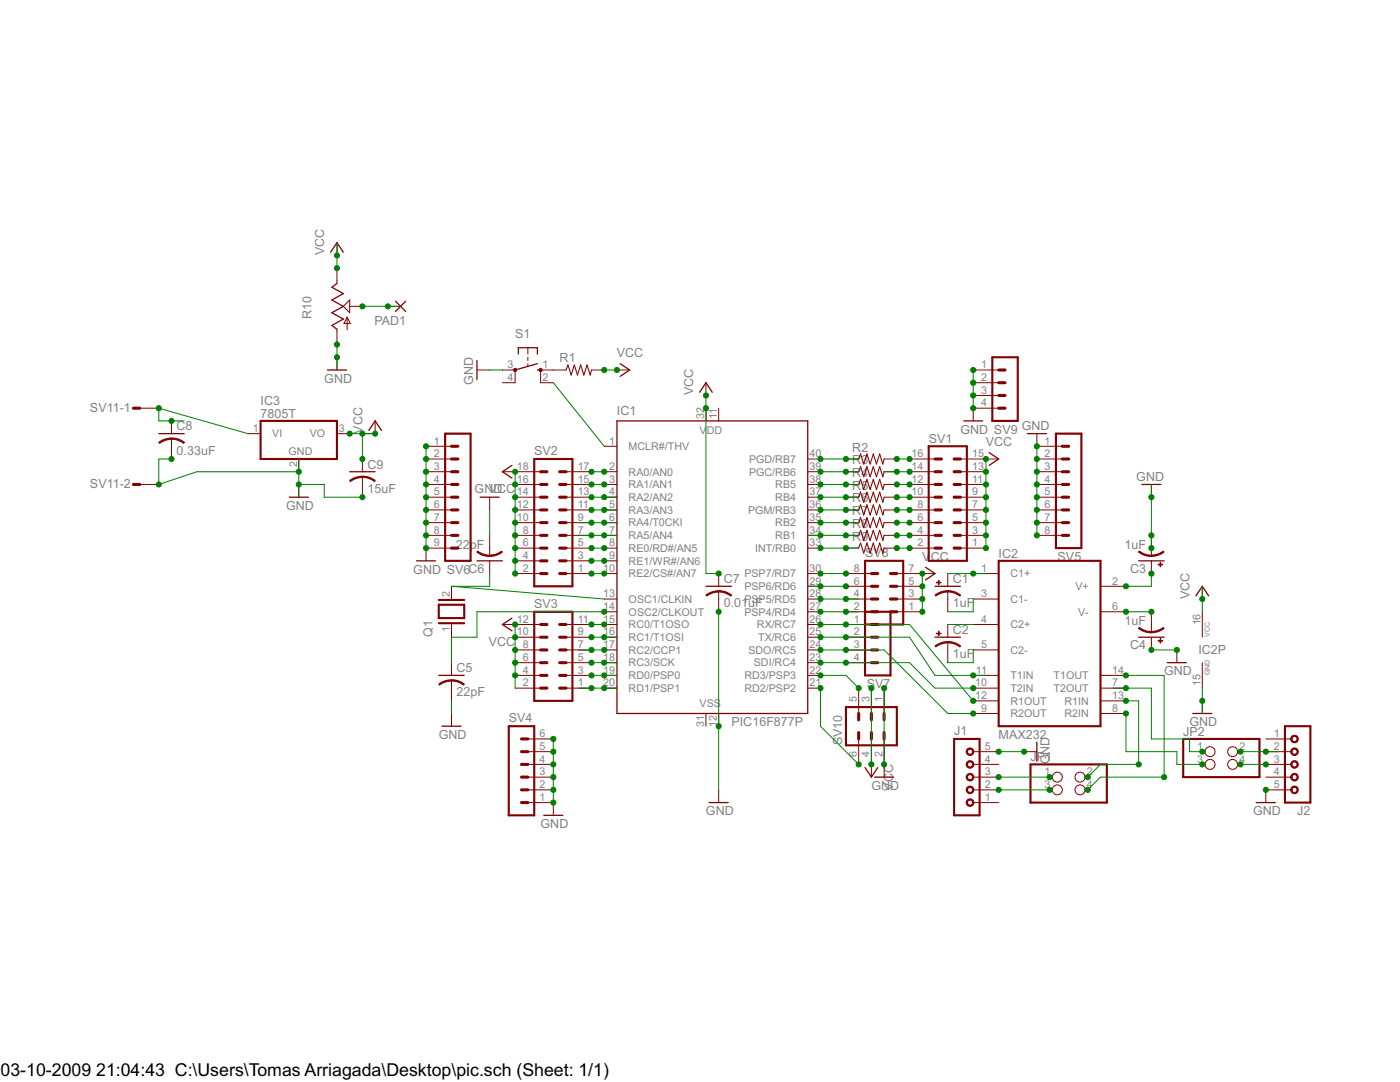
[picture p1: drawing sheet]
<svg xmlns="http://www.w3.org/2000/svg" width="279mm" height="216mm" viewBox="0 0 279 216" stroke-linecap="round" stroke-linejoin="round" font-family="sans-serif">
<defs><g id="words">
<g font-size="4">
<text x=".1" y="214.8">03-10-2009</text>
<text x="19.2" y="214.8">21:04:43 C:\Users\Tomas Arriagada\Desktop\pic.sch (Sheet: 1/1)</text>
</g>
<g font-size="2.8" fill="#808080">
<text x="64.7" y="51" transform="rotate(-90 64.7 51)">VCC</text>
<text x="62.2" y="63.7" transform="rotate(-90 62.2 63.7)">R10</text>
<text x="74.8" y="64.8">PAD1</text>
<text x="102.8" y="67.5">S1</text>
<text x="123.1" y="71.3">VCC</text>
<text x="64.7" y="76.4">GND</text>
<text x="94.4" y="76.8" transform="rotate(-90 94.4 76.8)">GND</text>
<text x="111.7" y="72.3">R1</text>
<text x="18" y="82.2">SV11-1</text>
<text x="52" y="83.3">7805T</text>
<text x="52" y="80.8">IC3</text>
<text x="123.1" y="82.7">IC1</text>
<text x="138.4" y="78.9" transform="rotate(-90 138.4 78.9)">VCC</text>
<text x="35.3" y="85.9">C8</text>
<text x="72.3" y="86.5" transform="rotate(-90 72.3 86.5)">VCC</text>
<text x="185.3" y="88.3">SV1</text>
<text x="191.7" y="86.5">GND SV9</text>
<text x="196.8" y="89.1">VCC</text>
<text x="203.9" y="85.8">GND</text>
<text x="35.3" y="90.7">0.33uF</text>
<text x="73.3" y="93.5">C9</text>
<text x="106.6" y="90.8">SV2</text>
<text x="170.1" y="90.1">R2</text>
<text x="170.1" y="92.6">R3</text>
<text x="170.1" y="95.2">R4</text>
<text x="226.8" y="95.9">GND</text>
<text x="18" y="97.4">SV11-2</text>
<text x="57.1" y="101.8">GND</text>
<text x="73.3" y="98.3">15uF</text>
<text x="94.7" y="98.5">GNVDCC</text>
<text x="170.1" y="97.7">R5</text>
<text x="170.1" y="100.3">R6</text>
<text x="170.1" y="102.8">R7</text>
<text x="170.1" y="105.3">R8</text>
<text x="170.1" y="107.9">R9</text>
<text x="91" y="109.5">22pF</text>
<text x="172.6" y="111.1">SV8</text>
<text x="184.1" y="111.9">VCC</text>
<text x="199.3" y="111.3">IC2</text>
<text x="211.1" y="111.9">SV5</text>
<text x="224.4" y="109.5">1uF</text>
<text x="82.5" y="114.4">GND SV6C6</text>
<text x="144.5" y="116.4">C7</text>
<text x="190.2" y="116.4">C1</text>
<text x="225.6" y="114.3">C3</text>
<text x="237.4" y="119.5" transform="rotate(-90 237.4 119.5)">VCC</text>
<text x="106.6" y="121.3">SV3</text>
<text x="144.5" y="121.2">0.01uF</text>
<text x="190.2" y="121.2">1uF</text>
<text x="224.4" y="124.7">1uF</text>
<text x="86.3" y="127.1" transform="rotate(-90 86.3 127.1)">Q1</text>
<text x="97.5" y="128.9">VCC</text>
<text x="190.2" y="131.3">1uF</text>
<text x="190.2" y="126.5">C2</text>
<text x="225.6" y="129.6">C4</text>
<text x="239.2" y="130.4">IC2P</text>
<text x="91.1" y="134.1">C5</text>
<text x="173" y="137.3">SV7</text>
<text x="232.3" y="134.8">GND</text>
<text x="91.1" y="138.9">22pF</text>
<text x="87.6" y="147.5">GND</text>
<text x="101.5" y="144.2">SV4</text>
<text x="146" y="144.9">PIC16F877P</text>
<text x="168.1" y="148.7" transform="rotate(-90 168.1 148.7)">SV10</text>
<text x="190.4" y="146.7">J1</text>
<text x="199.3" y="147.5">MAX232</text>
<text x="236.1" y="146.8">JP2</text>
<text x="237.4" y="144.9">GND</text>
<text x="178.2" y="154.3" transform="rotate(-90 178.2 154.3)">C</text>
<text x="205.7" y="151.9">JP1</text>
<text x="209.5" y="152.5" transform="rotate(-90 209.5 152.5)">GND</text>
<text x="173.9" y="157.6">GND</text>
<text x="178.2" y="157.8" transform="rotate(-90 178.2 157.8)">VC</text>
<text x="107.9" y="165.2">GND</text>
<text x="140.9" y="162.7">GND</text>
<text x="250.1" y="162.7">GND</text>
<text x="258.9" y="162.7">J2</text>
</g>
<g font-size="2.4" fill="#808080">
<text x="101.3" y="73.5">3</text>
<text x="101.3" y="76">4</text>
<text x="108.2" y="73.5">1</text>
<text x="108.2" y="76">2</text>
<text x="195.8" y="73.5">1</text>
<text x="195.8" y="76">2</text>
<text x="140.5" y="83.6" transform="rotate(-90 140.5 83.6)">32</text>
<text x="143.1" y="83.6" transform="rotate(-90 143.1 83.6)">11</text>
<text x="195.8" y="78.5">3</text>
<text x="195.8" y="81.1">4</text>
<text x="50.5" y="86.2">1</text>
<text x="54.3" y="87.3">VI</text>
<text x="61.8" y="87.3">VO</text>
<text x="67.6" y="86.2">3</text>
<text x="86.6" y="88.7">1</text>
<text x="121.6" y="88.7">1</text>
<text x="125.5" y="89.8">MCLR#/THV</text>
<text x="139.6" y="86.5">V</text>
<text x="141" y="86.5">DD</text>
<text x="208.5" y="88.7">1</text>
<text x="57.6" y="90.8">GND</text>
<text x="59.3" y="93.1" transform="rotate(-90 59.3 93.1)">2</text>
<text x="86.6" y="91.2">2</text>
<text x="86.6" y="93.8">3</text>
<text x="103.2" y="93.8">18</text>
<text x="115.3" y="93.8">17</text>
<text x="121.6" y="93.8">2</text>
<text x="125.5" y="94.9">RA0/AN0</text>
<text x="149.5" y="94.9">PGC/RB6</text>
<text x="149.5" y="92.4">PGD/RB7</text>
<text x="161.6" y="93.8">39</text>
<text x="161.6" y="91.2">40</text>
<text x="181.9" y="93.8">14</text>
<text x="181.9" y="91.2">16</text>
<text x="194" y="93.8">13</text>
<text x="194" y="91.2">15</text>
<text x="208.5" y="91.2">2</text>
<text x="208.5" y="93.8">3</text>
<text x="86.6" y="96.3">4</text>
<text x="86.6" y="98.9">5</text>
<text x="86.6" y="101.4">6</text>
<text x="103.2" y="101.4">12</text>
<text x="103.2" y="98.9">14</text>
<text x="103.2" y="96.3">16</text>
<text x="115.3" y="101.4">11</text>
<text x="115.3" y="98.9">13</text>
<text x="115.3" y="96.3">15</text>
<text x="121.6" y="96.3">3</text>
<text x="121.6" y="98.9">4</text>
<text x="121.6" y="101.4">5</text>
<text x="125.5" y="97.4">RA1/AN1</text>
<text x="125.5" y="100">RA2/AN2</text>
<text x="154.7" y="100">RB4</text>
<text x="154.7" y="97.4">RB5</text>
<text x="161.6" y="101.4">36</text>
<text x="161.6" y="98.9">37</text>
<text x="161.6" y="96.3">38</text>
<text x="181.9" y="98.9">10</text>
<text x="181.9" y="96.3">12</text>
<text x="183.1" y="101.4">8</text>
<text x="194" y="101.4">7</text>
<text x="194" y="98.9">9</text>
<text x="194" y="96.3">11</text>
<text x="208.5" y="96.3">4</text>
<text x="208.5" y="98.9">5</text>
<text x="208.5" y="101.4">6</text>
<text x="86.6" y="103.9">7</text>
<text x="86.6" y="106.5">8</text>
<text x="103.2" y="103.9">10</text>
<text x="104.4" y="106.5">8</text>
<text x="115.3" y="106.5">7</text>
<text x="115.3" y="103.9">9</text>
<text x="121.6" y="103.9">6</text>
<text x="121.6" y="106.5">7</text>
<text x="125.5" y="102.5">RA3/AN3</text>
<text x="125.5" y="105.1">RA4/T0CKI</text>
<text x="125.5" y="107.6">RA5/AN4</text>
<text x="149.3" y="102.5">PGM/RB3</text>
<text x="154.7" y="107.6">RB1</text>
<text x="154.7" y="105.1">RB2</text>
<text x="161.6" y="106.5">34</text>
<text x="161.6" y="103.9">35</text>
<text x="183.1" y="106.5">4</text>
<text x="183.1" y="103.9">6</text>
<text x="194" y="106.5">3</text>
<text x="194" y="103.9">5</text>
<text x="208.5" y="103.9">7</text>
<text x="208.5" y="106.5">8</text>
<text x="86.6" y="109">9</text>
<text x="104.4" y="111.6">4</text>
<text x="104.4" y="109">6</text>
<text x="115.3" y="111.6">3</text>
<text x="115.3" y="109">5</text>
<text x="121.6" y="109">8</text>
<text x="121.6" y="111.6">9</text>
<text x="125.5" y="110.1">RE0/RD#/AN5</text>
<text x="125.5" y="112.7">RE1/WR#/AN6</text>
<text x="150.7" y="110.1">INT/RB0</text>
<text x="161.6" y="109">33</text>
<text x="183.1" y="109">2</text>
<text x="194" y="109">1</text>
<text x="89.7" y="119.2" transform="rotate(-90 89.7 119.2)">2</text>
<text x="104.4" y="114.1">2</text>
<text x="115.3" y="114.1">1</text>
<text x="120.4" y="114.1">10</text>
<text x="120.4" y="119.2">13</text>
<text x="125.5" y="115.2">RE2/CS#/AN7</text>
<text x="148.6" y="117.7">PSP6/RD6</text>
<text x="148.6" y="115.2">PSP7/RD7</text>
<text x="161.6" y="119.2">28</text>
<text x="161.6" y="116.6">29</text>
<text x="161.6" y="114.1">30</text>
<text x="170.4" y="119.2">4</text>
<text x="170.4" y="116.6">6</text>
<text x="170.4" y="114.1">8</text>
<text x="181.3" y="119.2">3</text>
<text x="181.3" y="116.6">5</text>
<text x="181.3" y="114.1">7</text>
<text x="195.8" y="114.1">1</text>
<text x="195.8" y="119.2">3</text>
<text x="201.6" y="115.2">C1+</text>
<text x="214.6" y="117.7">V+</text>
<text x="222" y="116.6">2</text>
<text x="103.2" y="124.2">12</text>
<text x="115.3" y="124.2">11</text>
<text x="120.4" y="121.7">14</text>
<text x="120.4" y="124.2">15</text>
<text x="125.5" y="120.3">OSC1/CLKIN</text>
<text x="125.5" y="122.8">OSC2/CLKOUT</text>
<text x="125.5" y="125.4">RC0/T1OSO</text>
<text x="148.6" y="122.8">PSP4/RD4</text>
<text x="148.6" y="120.3">PSP5/RD5</text>
<text x="151.1" y="125.4">RX/RC7</text>
<text x="161.6" y="124.2">26</text>
<text x="161.6" y="121.7">27</text>
<text x="170.4" y="124.2">1</text>
<text x="170.4" y="121.7">2</text>
<text x="181.3" y="121.7">1</text>
<text x="195.8" y="124.2">4</text>
<text x="201.6" y="120.3">C1-</text>
<text x="201.6" y="125.4">C2+</text>
<text x="215.1" y="122.8">V-</text>
<text x="222" y="121.7">6</text>
<text x="239.6" y="124.8" transform="rotate(-90 239.6 124.8)">16</text>
<text x="89.7" y="126.1" transform="rotate(-90 89.7 126.1)">1</text>
<text x="103.2" y="126.8">10</text>
<text x="104.4" y="131.9">6</text>
<text x="104.4" y="129.3">8</text>
<text x="115.3" y="131.9">5</text>
<text x="115.3" y="129.3">7</text>
<text x="115.3" y="126.8">9</text>
<text x="120.4" y="126.8">16</text>
<text x="120.4" y="129.3">17</text>
<text x="120.4" y="131.9">18</text>
<text x="125.5" y="127.9">RC1/T1OSI</text>
<text x="125.5" y="130.4">RC2/CCP1</text>
<text x="149.4" y="130.4">SDO/RC5</text>
<text x="151.3" y="127.9">TX/RC6</text>
<text x="161.6" y="131.9">23</text>
<text x="161.6" y="129.3">24</text>
<text x="161.6" y="126.8">25</text>
<text x="170.4" y="126.8">2</text>
<text x="170.4" y="129.3">3</text>
<text x="170.4" y="131.9">4</text>
<text x="195.8" y="129.3">5</text>
<text x="201.6" y="130.4">C2-</text>
<text x="104.4" y="136.9">2</text>
<text x="104.4" y="134.4">4</text>
<text x="115.3" y="136.9">1</text>
<text x="115.3" y="134.4">3</text>
<text x="120.4" y="134.4">19</text>
<text x="120.4" y="136.9">20</text>
<text x="125.5" y="133">RC3/SCK</text>
<text x="125.5" y="135.5">RD0/PSP0</text>
<text x="148.6" y="135.5">RD3/PSP3</text>
<text x="150.5" y="133">SDI/RC4</text>
<text x="161.6" y="136.9">21</text>
<text x="161.6" y="134.4">22</text>
<text x="194.6" y="136.9">10</text>
<text x="194.8" y="134.4">11</text>
<text x="201.6" y="135.5">T1IN</text>
<text x="210.3" y="135.5">T1OUT</text>
<text x="222" y="134.4">14</text>
<text x="222" y="136.9">7</text>
<text x="239.6" y="136.9" transform="rotate(-90 239.6 136.9)">15</text>
<text x="125.5" y="138.1">RD1/PSP1</text>
<text x="139.6" y="141.1">VSS</text>
<text x="148.6" y="138.1">RD2/PSP2</text>
<text x="171" y="140" transform="rotate(-90 171 140)">5</text>
<text x="173.6" y="140" transform="rotate(-90 173.6 140)">3</text>
<text x="176.1" y="140" transform="rotate(-90 176.1 140)">1</text>
<text x="194.6" y="139.5">12</text>
<text x="195.8" y="142">9</text>
<text x="201.6" y="138.1">T2IN</text>
<text x="201.6" y="140.6">R1OUT</text>
<text x="201.6" y="143.1">R2OUT</text>
<text x="210.3" y="138.1">T2OUT</text>
<text x="212.4" y="140.6">R1IN</text>
<text x="212.4" y="143.1">R2IN</text>
<text x="222" y="139.5">13</text>
<text x="222" y="142">8</text>
<text x="107.7" y="149.6">5</text>
<text x="107.7" y="147.1">6</text>
<text x="140.5" y="145.1" transform="rotate(-90 140.5 145.1)">31</text>
<text x="143.1" y="145.1" transform="rotate(-90 143.1 145.1)">12</text>
<text x="196.6" y="149.6">5</text>
<text x="239" y="149.6">1</text>
<text x="247.4" y="149.6">2</text>
<text x="254.2" y="147.1">1</text>
<text x="254.2" y="149.6">2</text>
<text x="107.7" y="154.7">3</text>
<text x="107.7" y="152.2">4</text>
<text x="171" y="151" transform="rotate(-90 171 151)">6</text>
<text x="173.6" y="151" transform="rotate(-90 173.6 151)">4</text>
<text x="176.1" y="151" transform="rotate(-90 176.1 151)">2</text>
<text x="196.6" y="154.7">3</text>
<text x="196.6" y="152.2">4</text>
<text x="208.5" y="154.7">1</text>
<text x="216.9" y="154.7">2</text>
<text x="239" y="152.2">3</text>
<text x="247.4" y="152.2">4</text>
<text x="254.2" y="152.2">3</text>
<text x="254.2" y="154.7">4</text>
<text x="107.7" y="159.8">1</text>
<text x="107.7" y="157.3">2</text>
<text x="196.6" y="159.8">1</text>
<text x="196.6" y="157.3">2</text>
<text x="208.5" y="157.3">3</text>
<text x="216.9" y="157.3">4</text>
<text x="254.2" y="157.3">5</text>
</g>
<g font-size="1.6" fill="#808080">
<text x="241.5" y="127.1" transform="rotate(-90 241.5 127.1)">VCC</text>
<text x="241.5" y="134.8" transform="rotate(-90 241.5 134.8)">GND</text>
</g>
</g></defs>
<g fill="#800000" stroke="#800000" stroke-width=".2">
<path d="M120.6 89h2.5z"/>
<path d="M120.6 94.1h2.5z"/>
<path d="M120.6 96.7h2.5z"/>
<path d="M120.6 99.2h2.5z"/>
<path d="M120.6 101.7h2.5z"/>
<path d="M120.6 104.3h2.5z"/>
<path d="M120.6 106.8h2.5z"/>
<path d="M120.6 109.4h2.5z"/>
<path d="M120.6 111.9h2.5z"/>
<path d="M120.6 114.4h2.5z"/>
<path d="M120.6 119.5h2.5z"/>
<path d="M120.6 122.1h2.5z"/>
<path d="M120.6 124.6h2.5z"/>
<path d="M120.6 127.1h2.5z"/>
<path d="M120.6 129.7h2.5z"/>
<path d="M120.6 132.2h2.5z"/>
<path d="M120.6 134.8h2.5z"/>
<path d="M120.6 137.3h2.5z"/>
<path d="M161.2 137.3h2.5z"/>
<path d="M161.2 134.8h2.5z"/>
<path d="M161.2 132.2h2.5z"/>
<path d="M161.2 129.7h2.5z"/>
<path d="M161.2 127.1h2.5z"/>
<path d="M161.2 124.6h2.5z"/>
<path d="M161.2 122.1h2.5z"/>
<path d="M161.2 119.5h2.5z"/>
<path d="M161.2 117h2.5z"/>
<path d="M161.2 114.4h2.5z"/>
<path d="M143.4 142.4v2.5z"/>
<path d="M143.4 81.4v2.6z"/>
<path d="M161.2 109.4h2.5z"/>
<path d="M161.2 106.8h2.5z"/>
<path d="M161.2 104.3h2.5z"/>
<path d="M161.2 101.7h2.5z"/>
<path d="M161.2 99.2h2.5z"/>
<path d="M161.2 96.7h2.5z"/>
<path d="M161.2 94.1h2.5z"/>
<path d="M161.2 91.6h2.5z"/>
<path d="M140.9 81.4v2.6z"/>
<path d="M140.9 142.4v2.5z"/>
<path d="M194.2 114.4h5.1z"/>
<path d="M194.2 119.5h5.1z"/>
<path d="M194.2 124.6h5.1z"/>
<path d="M194.2 129.7h5.1z"/>
<path d="M194.2 134.8h5.1z"/>
<path d="M194.2 137.3h5.1z"/>
<path d="M194.2 139.8h5.1z"/>
<path d="M194.2 142.4h5.1z"/>
<path d="M219.6 117h5.1z"/>
<path d="M219.6 122.1h5.1z"/>
<path d="M219.6 134.8h5.1z"/>
<path d="M219.6 137.3h5.1z"/>
<path d="M219.6 139.8h5.1z"/>
<path d="M219.6 142.4h5.1z"/>
<path d="M239.9 122.1v5z"/>
<path d="M239.9 132.2v5.1z"/>
<path d="M189.1 118v1.5z"/>
<path d="M189.1 114.4v2.6z"/>
<path d="M189.1 119.5v2.6z"/>
<path d="M189.1 128.2v1.5z"/>
<path d="M189.1 124.6v2.5z"/>
<path d="M189.1 129.7v2.5z"/>
<path d="M229.8 109.4v1.5z"/>
<path d="M229.8 111.9v2.5z"/>
<path d="M229.8 106.8v2.6z"/>
<path d="M229.8 124.6v1.5z"/>
<path d="M229.8 127.1v2.6z"/>
<path d="M229.8 122.1v2.5z"/>
<path d="M234.9 129.7v2.5z"/>
<path d="M229.8 96.7v2.5z"/>
<path d="M239.9 139.8v2.6z"/>
<path d="M143.4 157.6v2.5z"/>
<path d="M239.9 117v2.5z"/>
<path d="M140.9 76.4v2.5z"/>
<path d="M90.1 117v2.5z"/>
<path d="M90.1 124.6v2.5z"/>
<path d="M194.2 160.1h5.1z"/>
<path d="M194.2 157.6h5.1z"/>
<path d="M194.2 155.1h5.1z"/>
<path d="M194.2 152.5h5.1z"/>
<path d="M194.2 150h5.1z"/>
<path d="M204.4 150h2.5z"/>
<path d="M90.1 135.8v1.5z"/>
<path d="M90.1 132.2v2.6z"/>
<path d="M90.1 137.3v2.5z"/>
<path d="M97.7 109.4v1.5z"/>
<path d="M97.7 111.9v2.5z"/>
<path d="M97.7 106.8v2.6z"/>
<path d="M97.7 99.2v2.5z"/>
<path d="M90.1 142.4v2.5z"/>
<path d="M118 73.8h2.6z"/>
<path d="M110.4 73.8h2.6z"/>
<path d="M100.3 73.8h2.5z"/>
<path d="M107.9 73.8h2.5z"/>
<path d="M107.9 76.4h2.5z"/>
<path d="M100.3 76.4h2.5z"/>
<path d="M105.3 71.3v.6z"/>
<path d="M105.3 72.6v.6z"/>
<path d="M105.3 69.4v1.3z"/>
<path d="M107.9 73.8v2.6z"/>
<path d="M102.8 73.8v2.6z"/>
<path d="M123.1 73.8h2.6z"/>
<path d="M95.2 73.8h2.5z"/>
<path d="M176.4 91.6h2.6z"/>
<path d="M168.8 91.6h2.6z"/>
<path d="M176.4 94.1h2.6z"/>
<path d="M168.8 94.1h2.6z"/>
<path d="M176.4 96.7h2.6z"/>
<path d="M168.8 96.7h2.6z"/>
<path d="M176.4 99.2h2.6z"/>
<path d="M168.8 99.2h2.6z"/>
<path d="M176.4 101.7h2.6z"/>
<path d="M168.8 101.7h2.6z"/>
<path d="M176.4 104.3h2.6z"/>
<path d="M168.8 104.3h2.6z"/>
<path d="M176.4 106.8h2.6z"/>
<path d="M168.8 106.8h2.6z"/>
<path d="M176.4 109.4h2.6z"/>
<path d="M168.8 109.4h2.6z"/>
<path d="M191.7 109.4h5.1z"/>
<path d="M191.7 106.8h5.1z"/>
<path d="M191.7 104.3h5.1z"/>
<path d="M181.5 109.4h5.1z"/>
<path d="M181.5 106.8h5.1z"/>
<path d="M181.5 104.3h5.1z"/>
<path d="M191.7 101.7h5.1z"/>
<path d="M191.7 99.2h5.1z"/>
<path d="M181.5 101.7h5.1z"/>
<path d="M181.5 99.2h5.1z"/>
<path d="M191.7 96.7h5.1z"/>
<path d="M191.7 94.1h5.1z"/>
<path d="M191.7 91.6h5.1z"/>
<path d="M181.5 96.7h5.1z"/>
<path d="M181.5 94.1h5.1z"/>
<path d="M181.5 91.6h5.1z"/>
<path d="M113 114.4h5z"/>
<path d="M113 111.9h5z"/>
<path d="M113 109.4h5z"/>
<path d="M102.8 114.4h5.1z"/>
<path d="M102.8 111.9h5.1z"/>
<path d="M102.8 109.4h5.1z"/>
<path d="M113 106.8h5z"/>
<path d="M113 104.3h5z"/>
<path d="M102.8 106.8h5.1z"/>
<path d="M102.8 104.3h5.1z"/>
<path d="M113 101.7h5z"/>
<path d="M113 99.2h5z"/>
<path d="M113 96.7h5z"/>
<path d="M102.8 101.7h5.1z"/>
<path d="M102.8 99.2h5.1z"/>
<path d="M102.8 96.7h5.1z"/>
<path d="M113 94.1h5z"/>
<path d="M102.8 94.1h5.1z"/>
<path d="M113 137.3h5z"/>
<path d="M113 134.8h5z"/>
<path d="M113 132.2h5z"/>
<path d="M102.8 137.3h5.1z"/>
<path d="M102.8 134.8h5.1z"/>
<path d="M102.8 132.2h5.1z"/>
<path d="M113 129.7h5z"/>
<path d="M113 127.1h5z"/>
<path d="M113 124.6h5z"/>
<path d="M102.8 129.7h5.1z"/>
<path d="M102.8 127.1h5.1z"/>
<path d="M102.8 124.6h5.1z"/>
<path d="M105.3 160.1h5.1z"/>
<path d="M105.3 157.6h5.1z"/>
<path d="M105.3 155.1h5.1z"/>
<path d="M105.3 152.5h5.1z"/>
<path d="M105.3 150h5.1z"/>
<path d="M105.3 147.4h5.1z"/>
<path d="M206.9 89h5.1z"/>
<path d="M206.9 91.6h5.1z"/>
<path d="M206.9 94.1h5.1z"/>
<path d="M206.9 96.7h5.1z"/>
<path d="M206.9 99.2h5.1z"/>
<path d="M206.9 101.7h5.1z"/>
<path d="M206.9 104.3h5.1z"/>
<path d="M206.9 106.8h5.1z"/>
<path d="M85 89h5.1z"/>
<path d="M85 91.6h5.1z"/>
<path d="M85 94.1h5.1z"/>
<path d="M85 96.7h5.1z"/>
<path d="M85 99.2h5.1z"/>
<path d="M85 101.7h5.1z"/>
<path d="M85 104.3h5.1z"/>
<path d="M85 106.8h5.1z"/>
<path d="M85 109.4h5.1z"/>
<path d="M168.8 124.6h5.1z"/>
<path d="M168.8 127.1h5.1z"/>
<path d="M168.8 129.7h5.1z"/>
<path d="M168.8 132.2h5.1z"/>
<path d="M179 122.1h5.1z"/>
<path d="M179 119.5h5.1z"/>
<path d="M179 117h5.1z"/>
<path d="M168.8 122.1h5.1z"/>
<path d="M168.8 119.5h5.1z"/>
<path d="M168.8 117h5.1z"/>
<path d="M179 114.4h5.1z"/>
<path d="M168.8 114.4h5.1z"/>
<path d="M194.2 73.8h5.1z"/>
<path d="M194.2 76.4h5.1z"/>
<path d="M194.2 78.9h5.1z"/>
<path d="M194.2 81.4h5.1z"/>
<path d="M176.4 137.3v5.1z"/>
<path d="M173.9 137.3v5.1z"/>
<path d="M171.4 137.3v5.1z"/>
<path d="M176.4 147.4v5.1z"/>
<path d="M173.9 147.4v5.1z"/>
<path d="M171.4 147.4v5.1z"/>
<path d="M252.6 147.4h5.1z"/>
<path d="M252.6 150h5.1z"/>
<path d="M252.6 152.5h5.1z"/>
<path d="M252.6 155.1h5.1z"/>
<path d="M252.6 157.6h5.1z"/>
<path d="M209.5 155.1h.5z"/>
<path d="M216.5 155.1h.6z"/>
<path d="M209.5 157.6h.5z"/>
<path d="M216.5 157.6h.6z"/>
<path d="M239.9 150h.6z"/>
<path d="M247 150h.6z"/>
<path d="M239.9 152.5h.6z"/>
<path d="M247 152.5h.6z"/>
<path d="M206.9 86.5v2.5z"/>
<path d="M110.4 160.1v2.6z"/>
<path d="M85 109.4v2.5z"/>
<path d="M194.2 81.4v2.6z"/>
<path d="M176.4 152.5v2.6z"/>
<path d="M100.3 124.6h2.5z"/>
<path d="M100.3 94.1h2.5z"/>
<path d="M196.8 91.6h2.5z"/>
<path d="M184.1 114.4h2.5z"/>
<path d="M173.9 152.5v2.6z"/>
<path d="M252.6 157.6v2.5z"/>
<path d="M49.5 86.5h2.5z"/>
<path d="M59.6 91.6v2.5z"/>
<path d="M67.2 86.5h2.6z"/>
<path d="M59.6 96.7v2.5z"/>
<path d="M74.9 84v2.5z"/>
<path d="M29.2 81.4h2.5z"/>
<path d="M27.9 81.4h1.3z"/>
<path d="M29.2 96.7h2.5z"/>
<path d="M27.9 96.7h1.3z"/>
<path d="M67.2 66.2v2.5z"/>
<path d="M67.2 53.5v2.5z"/>
<path d="M69.8 61.1h2.5z"/>
<path d="M67.2 65.7v.5z"/>
<path d="M67.2 56v.6z"/>
<path d="M69.3 63.3v2.5z"/>
<path d="M69.3 63.3l.6 1.3z"/>
<path d="M68.6 64.6h1.3z"/>
<path d="M69.3 63.3l-.7 1.3z"/>
<path d="M67.2 71.3v2.5z"/>
<path d="M67.2 48.4v2.6z"/>
<path d="M77.4 61.1h2.5z"/>
<path d="M143.4 118v1.5z"/>
<path d="M143.4 114.4v2.6z"/>
<path d="M143.4 119.5v2.6z"/>
<path d="M34.2 87.5v1.5z"/>
<path d="M34.2 84v2.5z"/>
<path d="M34.2 89v2.6z"/>
<path d="M72.3 95.1v1.6z"/>
<path d="M72.3 91.6v2.5z"/>
<path d="M72.3 96.7v2.5z"/>
<path d="M189.1 117.9h.3a3.9 3.9 0 0 1 2.3 .8l-.1 .2-1.4-.6-1.1-.2z" fill-rule="evenodd"/>
<path d="M186.6 118.7l1.2-.6 1.3-.2v.2l-1 .2-1.3 .6z" fill-rule="evenodd"/>
<path d="M189.1 128h.3a3.9 3.9 0 0 1 2.3 .9l-.1 .2-1.4-.7-1.1-.1z" fill-rule="evenodd"/>
<path d="M186.6 128.9l1.2-.7 1.3-.2v.3l-1 .1-1.3 .7z" fill-rule="evenodd"/>
<path d="M227.4 110l1.3 .6 1.1 .2v.2h-.3a3.9 3.9 0 0 1-2.3-.8z" fill-rule="evenodd"/>
<path d="M229.8 110.8l1-.2 1.4-.6 .1 .2-.7 .4-1 .4h-.8z" fill-rule="evenodd"/>
<path d="M227.4 125.2l.9 .5 1.5 .3v.3l-.8-.1-1.1-.4-.7-.4z" fill-rule="evenodd"/>
<path d="M229.8 126l1.5-.3 .9-.5 .1 .2-1.2 .6-1.3 .3z" fill-rule="evenodd"/>
<path d="M193 159.7a.76 .76 0 0 1 1.2 0 .76 .76 0 0 1-.4 1.2 .76 .76 0 0 1-1-.8h.3a.52 .52 0 0 1 .7-.4 .52 .52 0 0 1 .1 .9 .52 .52 0 0 1-.8-.3v-.2h-.3z" fill-rule="evenodd"/>
<path d="M193 157.1a.76 .76 0 0 1 1.2 .1 .76 .76 0 0 1-.4 1.1 .76 .76 0 0 1-1-.7h.3a.52 .52 0 0 1 .7-.4 .52 .52 0 0 1 .1 .8 .52 .52 0 0 1-.8-.2v-.2h-.3z" fill-rule="evenodd"/>
<path d="M193 154.6a.77 .77 0 0 1 1.2 0 .77 .77 0 0 1-.4 1.2 .77 .77 0 0 1-1-.7h.3a.52 .52 0 0 1 .7-.5 .52 .52 0 0 1 .1 .9 .52 .52 0 0 1-.8-.3v-.1h-.3z" fill-rule="evenodd"/>
<path d="M193 152a.77 .77 0 0 1 1.2 .1 .77 .77 0 0 1-.4 1.2 .77 .77 0 0 1-1-.8h.3a.52 .52 0 0 1 .7-.4 .52 .52 0 0 1 .1 .8 .52 .52 0 0 1-.8-.2v-.2h-.3z" fill-rule="evenodd"/>
<path d="M193 149.5a.77 .77 0 0 1 1.2 0 .77 .77 0 0 1-.4 1.2 .77 .77 0 0 1-1-.7h.3a.52 .52 0 0 1 .7-.4 .52 .52 0 0 1 .1 .8 .52 .52 0 0 1-.8-.2v-.2h-.3z" fill-rule="evenodd"/>
<path d="M90.1 135.6l1.4 .2 1.2 .7-.2 .2-.9-.5-1.5-.3z" fill-rule="evenodd"/>
<path d="M87.6 136.5l1.2-.6 1.3-.2v.2l-1 .1-1.4 .7z" fill-rule="evenodd"/>
<path d="M95.3 110l1.4 .6 1 .2v.2h-.2a3.9 3.9 0 0 1-2.3-.8z" fill-rule="evenodd"/>
<path d="M97.7 110.8l1-.2 1.4-.6 .2 .2-.7 .4-1.1 .4h-.8z" fill-rule="evenodd"/>
<path d="M257.8 147a.76 .76 0 0 1 1.2 .1 .76 .76 0 0 1-.5 1.1 .76 .76 0 0 1-.9-.8h.2a.51 .51 0 0 1 .7-.4 .51 .51 0 0 1 .2 .8 .51 .51 0 0 1-.8-.2l-.1-.2h-.2z" fill-rule="evenodd"/>
<path d="M257.8 149.5a.76 .76 0 0 1 1.2 .1 .76 .76 0 0 1-.5 1.1 .76 .76 0 0 1-.9-.7h.2a.51 .51 0 0 1 .7-.5 .51 .51 0 0 1 .2 .8 .51 .51 0 0 1-.8-.1l-.1-.2h-.2z" fill-rule="evenodd"/>
<path d="M257.8 152a.76 .76 0 0 1 1.2 .1 .76 .76 0 0 1-.5 1.2 .76 .76 0 0 1-.9-.8h.2a.51 .51 0 0 1 .7-.5 .51 .51 0 0 1 .2 .8 .51 .51 0 0 1-.8-.1l-.1-.2h-.2z" fill-rule="evenodd"/>
<path d="M257.8 154.6a.76 .76 0 0 1 1.2 .1 .76 .76 0 0 1-.5 1.1 .76 .76 0 0 1-.9-.7h.2a.51 .51 0 0 1 .7-.5 .51 .51 0 0 1 .2 .8 .51 .51 0 0 1-.8-.2l-.1-.1h-.2z" fill-rule="evenodd"/>
<path d="M257.8 157.1a.76 .76 0 0 1 1.2 .1 .76 .76 0 0 1-.5 1.2 .76 .76 0 0 1-.9-.8h.2a.51 .51 0 0 1 .7-.5 .51 .51 0 0 1 .2 .8 .51 .51 0 0 1-.8-.1l-.1-.2h-.2z" fill-rule="evenodd"/>
<path d="M143.4 117.9h.3a3.9 3.9 0 0 1 2.3 .8l-.2 .2-1.3-.6-1.1-.2z" fill-rule="evenodd"/>
<path d="M140.9 118.7l1.2-.6 1.3-.2v.2l-1 .2-1.3 .6z" fill-rule="evenodd"/>
<path d="M34.2 87.4l1.4 .2 1.2 .7-.2 .2-1.3-.7-1.1-.1z" fill-rule="evenodd"/>
<path d="M31.7 88.3l1.2-.7 1.3-.2v.3l-1 .1-1.3 .7z" fill-rule="evenodd"/>
<path d="M72.3 95l1.4 .2 1.2 .7-.2 .2-1.3-.7-1.1-.1z" fill-rule="evenodd"/>
<path d="M69.8 95.9l1.2-.7 1.3-.2v.3l-1.5 .3-.9 .5z" fill-rule="evenodd"/>
<circle cx="102.8" cy="73.8" r=".33"/>
<circle cx="107.9" cy="73.8" r=".33"/>
</g>
<g fill="#800000" stroke="#800000" stroke-width=".25">
<path d="M123.1 84h38.1z"/>
<path d="M161.2 84v58.4z"/>
<path d="M123.1 142.4h38.1z"/>
<path d="M123.1 84v58.4z"/>
<path d="M186.6 117h5.1z"/>
<path d="M186.6 127.1h5.1z"/>
<path d="M227.2 111.9h5.1z"/>
<path d="M227.2 127.1h5.1z"/>
<path d="M233 132.2h3.8z"/>
<path d="M227.9 96.7h3.8z"/>
<path d="M238 142.4h3.9z"/>
<path d="M141.5 160.1h3.8z"/>
<path d="M239.9 117l1.3 1.9z"/>
<path d="M239.9 117l-1.2 1.9z"/>
<path d="M140.9 76.4l1.3 1.9z"/>
<path d="M140.9 76.4l-1.3 1.9z"/>
<path d="M206.9 148.1v3.8z"/>
<path d="M87.6 134.8h5z"/>
<path d="M95.2 111.9h5.1z"/>
<path d="M95.8 99.2h3.8z"/>
<path d="M88.2 144.9h3.8z"/>
<path d="M107.3 73.8h.6z"/>
<path d="M107.3 69.4v1.3z"/>
<path d="M103.4 69.4v1.3z"/>
<path d="M105.3 69.4h2z"/>
<path d="M103.4 69.4h1.9z"/>
<path d="M102.8 73.8l4.5-1.2z"/>
<path d="M123.8 75.1l1.9-1.3z"/>
<path d="M123.8 72.6l1.9 1.2z"/>
<path d="M95.2 71.9v3.8z"/>
<path d="M205 86.5h3.8z"/>
<path d="M108.5 162.7h3.8z"/>
<path d="M83.1 111.9h3.8z"/>
<path d="M192.3 84h3.8z"/>
<path d="M174.5 155.1h3.9z"/>
<path d="M100.3 124.6l1.9-1.3z"/>
<path d="M100.3 124.6l1.9 1.3z"/>
<path d="M100.3 94.1l1.9-1.2z"/>
<path d="M100.3 94.1l1.9 1.3z"/>
<path d="M197.4 92.9l1.9-1.3z"/>
<path d="M197.4 90.3l1.9 1.3z"/>
<path d="M184.7 115.7l1.9-1.3z"/>
<path d="M184.7 113.2l1.9 1.2z"/>
<path d="M172.6 153.2l1.3 1.9z"/>
<path d="M175.2 153.2l-1.3 1.9z"/>
<path d="M250.7 160.1h3.8z"/>
<path d="M57.7 99.2h3.8z"/>
<path d="M74.9 84l1.2 1.9z"/>
<path d="M74.9 84l-1.3 1.9z"/>
<path d="M66.2 64.9l1 .8z"/>
<path d="M66.2 64.9l2.3-1.2z"/>
<path d="M66.2 62.4l2.3 1.3z"/>
<path d="M66.2 62.4l2.3-1.3z"/>
<path d="M66.2 59.9l2.3 1.2z"/>
<path d="M66.2 59.9l2.3-1.3z"/>
<path d="M66.2 57.3l2.3 1.3z"/>
<path d="M66.2 57.3l1-.7z"/>
<path d="M65.3 73.8h3.9z"/>
<path d="M67.2 48.4l1.3 1.9z"/>
<path d="M67.2 48.4l-1.2 1.9z"/>
<path d="M78.9 60.1l2.1 2z"/>
<path d="M81 60.1l-2.1 2z"/>
<path d="M140.9 117h5.1z"/>
<path d="M31.7 86.5h5.1z"/>
<path d="M69.8 94.1h5.1z"/>
</g>
<g fill="#800000" stroke="#800000" stroke-width=".42">
<path d="M199.3 111.9h20.3z"/>
<path d="M219.6 111.9v33z"/>
<path d="M199.3 144.9h20.3z"/>
<path d="M199.3 111.9v33z"/>
<path d="M87.6 120.7v2.6z"/>
<path d="M87.6 120.7h5z"/>
<path d="M92.6 120.7v2.6z"/>
<path d="M87.6 123.3h5z"/>
<path d="M87.6 119.7h5z"/>
<path d="M87.6 124.4h5z"/>
<path d="M190.4 162.7h5.1z"/>
<path d="M190.4 147.4v15.3z"/>
<path d="M190.4 147.4h5.1z"/>
<path d="M195.5 147.4v15.3z"/>
<path d="M185.3 111.9h7.7z"/>
<path d="M185.3 89v22.9z"/>
<path d="M193 89v22.9z"/>
<path d="M185.3 89h7.7z"/>
<path d="M106.6 117h7.6z"/>
<path d="M106.6 91.6v25.4z"/>
<path d="M114.2 91.6v25.4z"/>
<path d="M106.6 91.6h7.6z"/>
<path d="M106.6 139.8h7.6z"/>
<path d="M106.6 122.1v17.7z"/>
<path d="M114.2 122.1v17.7z"/>
<path d="M106.6 122.1h7.6z"/>
<path d="M101.5 162.7h5.1z"/>
<path d="M101.5 144.9v17.8z"/>
<path d="M106.6 144.9v17.8z"/>
<path d="M101.5 144.9h5.1z"/>
<path d="M210.7 86.5h5.1z"/>
<path d="M215.8 86.5v22.9z"/>
<path d="M210.7 86.5v22.9z"/>
<path d="M210.7 109.4h5.1z"/>
<path d="M88.8 86.5h5.1z"/>
<path d="M93.9 86.5v25.4z"/>
<path d="M88.8 86.5v25.4z"/>
<path d="M88.8 111.9h5.1z"/>
<path d="M172.6 122.1h5.1z"/>
<path d="M177.7 122.1v12.7z"/>
<path d="M172.6 122.1v12.7z"/>
<path d="M172.6 134.8h5.1z"/>
<path d="M172.6 124.6h7.7z"/>
<path d="M172.6 111.9v12.7z"/>
<path d="M180.3 111.9v12.7z"/>
<path d="M172.6 111.9h7.7z"/>
<path d="M198 71.3h5.1z"/>
<path d="M203.1 71.3v12.7z"/>
<path d="M198 71.3v12.7z"/>
<path d="M198 84h5.1z"/>
<path d="M179 141.1v7.6z"/>
<path d="M168.8 148.7h10.2z"/>
<path d="M168.8 141.1h10.2z"/>
<path d="M168.8 141.1v7.6z"/>
<path d="M256.4 144.9h5.1z"/>
<path d="M261.5 144.9v15.2z"/>
<path d="M256.4 160.1h5.1z"/>
<path d="M256.4 144.9v15.2z"/>
<path d="M205.7 160.1h15.2z"/>
<path d="M220.9 152.5v7.6z"/>
<path d="M205.7 152.5h15.2z"/>
<path d="M205.7 152.5v7.6z"/>
<path d="M236.1 155.1h15.3z"/>
<path d="M251.4 147.4v7.7z"/>
<path d="M236.1 147.4h15.3z"/>
<path d="M236.1 147.4v7.7z"/>
<path d="M52 91.6h15.2z"/>
<path d="M67.2 84v7.6z"/>
<path d="M52 84h15.2z"/>
<path d="M52 84v7.6z"/>
</g>
<g fill="#800000" stroke="#800000" stroke-width=".2">
<path d="M186.9 116.2h.9v.1h-.9z"/>
<path d="M187.3 115.8h.1v.9h-.1z"/>
<path d="M186.9 126.3h.9v.2h-.9z"/>
<path d="M187.3 126h.1v.9h-.1z"/>
<path d="M231.1 112.6h.9v.1h-.9z"/>
<path d="M231.5 112.2h.1v.9h-.1z"/>
<path d="M231.1 127.8h.9v.1h-.9z"/>
<path d="M231.5 127.4h.1v.9h-.1z"/>
</g>
<g fill="#800000" stroke="#800000" stroke-width=".21">
<path d="M113.3 72.8l-.3 1z"/>
<path d="M113.3 72.8l.7 2z"/>
<path d="M114.6 72.8l-.6 2z"/>
<path d="M114.6 72.8l.7 2z"/>
<path d="M115.9 72.8l-.6 2z"/>
<path d="M115.9 72.8l.6 2z"/>
<path d="M117.2 72.8l-.7 2z"/>
<path d="M117.2 72.8l.6 2z"/>
<path d="M118 73.8l-.2 1z"/>
<path d="M171.7 90.6l-.3 1z"/>
<path d="M171.7 90.6l.7 2z"/>
<path d="M173 90.6l-.6 2z"/>
<path d="M173 90.6l.7 2z"/>
<path d="M174.3 90.6l-.6 2z"/>
<path d="M174.3 90.6l.6 2z"/>
<path d="M175.6 90.6l-.7 2z"/>
<path d="M175.6 90.6l.6 2z"/>
<path d="M176.4 91.6l-.2 1z"/>
<path d="M171.7 93.1l-.3 1z"/>
<path d="M171.7 93.1l.7 2z"/>
<path d="M173 93.1l-.6 2z"/>
<path d="M173 93.1l.7 2z"/>
<path d="M174.3 93.1l-.6 2z"/>
<path d="M174.3 93.1l.6 2z"/>
<path d="M175.6 93.1l-.7 2z"/>
<path d="M175.6 93.1l.6 2z"/>
<path d="M176.4 94.1l-.2 1z"/>
<path d="M171.7 95.7l-.3 1z"/>
<path d="M171.7 95.7l.7 2z"/>
<path d="M173 95.7l-.6 2z"/>
<path d="M173 95.7l.7 2z"/>
<path d="M174.3 95.7l-.6 2z"/>
<path d="M174.3 95.7l.6 2z"/>
<path d="M175.6 95.7l-.7 2z"/>
<path d="M175.6 95.7l.6 2z"/>
<path d="M176.4 96.7l-.2 1z"/>
<path d="M171.7 98.2l-.3 1z"/>
<path d="M171.7 98.2l.7 2z"/>
<path d="M173 98.2l-.6 2z"/>
<path d="M173 98.2l.7 2z"/>
<path d="M174.3 98.2l-.6 2z"/>
<path d="M174.3 98.2l.6 2z"/>
<path d="M175.6 98.2l-.7 2z"/>
<path d="M175.6 98.2l.6 2z"/>
<path d="M176.4 99.2l-.2 1z"/>
<path d="M171.7 100.7l-.3 1z"/>
<path d="M171.7 100.7l.7 2.1z"/>
<path d="M173 100.7l-.6 2.1z"/>
<path d="M173 100.7l.7 2.1z"/>
<path d="M174.3 100.7l-.6 2.1z"/>
<path d="M174.3 100.7l.6 2.1z"/>
<path d="M175.6 100.7l-.7 2.1z"/>
<path d="M175.6 100.7l.6 2.1z"/>
<path d="M176.4 101.7l-.2 1.1z"/>
<path d="M171.7 103.3l-.3 1z"/>
<path d="M171.7 103.3l.7 2z"/>
<path d="M173 103.3l-.6 2z"/>
<path d="M173 103.3l.7 2z"/>
<path d="M174.3 103.3l-.6 2z"/>
<path d="M174.3 103.3l.6 2z"/>
<path d="M175.6 103.3l-.7 2z"/>
<path d="M175.6 103.3l.6 2z"/>
<path d="M176.4 104.3l-.2 1z"/>
<path d="M171.7 105.8l-.3 1z"/>
<path d="M171.7 105.8l.7 2z"/>
<path d="M173 105.8l-.6 2z"/>
<path d="M173 105.8l.7 2z"/>
<path d="M174.3 105.8l-.6 2z"/>
<path d="M174.3 105.8l.6 2z"/>
<path d="M175.6 105.8l-.7 2z"/>
<path d="M175.6 105.8l.6 2z"/>
<path d="M176.4 106.8l-.2 1z"/>
<path d="M171.7 108.4l-.3 1z"/>
<path d="M171.7 108.4l.7 2z"/>
<path d="M173 108.4l-.6 2z"/>
<path d="M173 108.4l.7 2z"/>
<path d="M174.3 108.4l-.6 2z"/>
<path d="M174.3 108.4l.6 2z"/>
<path d="M175.6 108.4l-.7 2z"/>
<path d="M175.6 108.4l.6 2z"/>
<path d="M176.4 109.4l-.2 1z"/>
<path d="M68.5 61.1l1.3-1.2z"/>
<path d="M68.5 61.1l1.3 1.3z"/>
<path d="M69.8 59.9v2.5z"/>
</g>
<g fill="#800000" stroke="#800000" stroke-width=".61">
<path d="M190.4 104.3h1.3z"/>
<path d="M190.4 106.8h1.3z"/>
<path d="M190.4 109.4h1.3z"/>
<path d="M186.6 104.3h1.3z"/>
<path d="M186.6 106.8h1.3z"/>
<path d="M186.6 109.4h1.3z"/>
<path d="M190.4 99.2h1.3z"/>
<path d="M190.4 101.7h1.3z"/>
<path d="M186.6 99.2h1.3z"/>
<path d="M186.6 101.7h1.3z"/>
<path d="M190.4 91.6h1.3z"/>
<path d="M190.4 94.1h1.3z"/>
<path d="M190.4 96.7h1.3z"/>
<path d="M186.6 91.6h1.3z"/>
<path d="M186.6 94.1h1.3z"/>
<path d="M186.6 96.7h1.3z"/>
<path d="M111.7 109.4h1.3z"/>
<path d="M111.7 111.9h1.3z"/>
<path d="M111.7 114.4h1.3z"/>
<path d="M107.9 109.4h1.3z"/>
<path d="M107.9 111.9h1.3z"/>
<path d="M107.9 114.4h1.3z"/>
<path d="M111.7 104.3h1.3z"/>
<path d="M111.7 106.8h1.3z"/>
<path d="M107.9 104.3h1.3z"/>
<path d="M107.9 106.8h1.3z"/>
<path d="M111.7 96.7h1.3z"/>
<path d="M111.7 99.2h1.3z"/>
<path d="M111.7 101.7h1.3z"/>
<path d="M107.9 96.7h1.3z"/>
<path d="M107.9 99.2h1.3z"/>
<path d="M107.9 101.7h1.3z"/>
<path d="M111.7 94.1h1.3z"/>
<path d="M107.9 94.1h1.3z"/>
<path d="M111.7 132.2h1.3z"/>
<path d="M111.7 134.8h1.3z"/>
<path d="M111.7 137.3h1.3z"/>
<path d="M107.9 132.2h1.3z"/>
<path d="M107.9 134.8h1.3z"/>
<path d="M107.9 137.3h1.3z"/>
<path d="M111.7 124.6h1.3z"/>
<path d="M111.7 127.1h1.3z"/>
<path d="M111.7 129.7h1.3z"/>
<path d="M107.9 124.6h1.3z"/>
<path d="M107.9 127.1h1.3z"/>
<path d="M107.9 129.7h1.3z"/>
<path d="M104.1 155.1h1.2z"/>
<path d="M104.1 157.6h1.2z"/>
<path d="M104.1 160.1h1.2z"/>
<path d="M104.1 150h1.2z"/>
<path d="M104.1 152.5h1.2z"/>
<path d="M104.1 147.4h1.2z"/>
<path d="M212 94.1h1.3z"/>
<path d="M212 91.6h1.3z"/>
<path d="M212 89h1.3z"/>
<path d="M212 99.2h1.3z"/>
<path d="M212 96.7h1.3z"/>
<path d="M212 106.8h1.3z"/>
<path d="M212 104.3h1.3z"/>
<path d="M212 101.7h1.3z"/>
<path d="M90.1 94.1h1.3z"/>
<path d="M90.1 91.6h1.3z"/>
<path d="M90.1 89h1.3z"/>
<path d="M90.1 99.2h1.3z"/>
<path d="M90.1 96.7h1.3z"/>
<path d="M90.1 106.8h1.3z"/>
<path d="M90.1 104.3h1.3z"/>
<path d="M90.1 101.7h1.3z"/>
<path d="M90.1 109.4h1.3z"/>
<path d="M173.9 129.7h1.3z"/>
<path d="M173.9 127.1h1.3z"/>
<path d="M173.9 124.6h1.3z"/>
<path d="M173.9 132.2h1.3z"/>
<path d="M177.7 117h1.3z"/>
<path d="M177.7 119.5h1.3z"/>
<path d="M177.7 122.1h1.3z"/>
<path d="M173.9 117h1.3z"/>
<path d="M173.9 119.5h1.3z"/>
<path d="M173.9 122.1h1.3z"/>
<path d="M177.7 114.4h1.3z"/>
<path d="M173.9 114.4h1.3z"/>
<path d="M199.3 78.9h1.3z"/>
<path d="M199.3 76.4h1.3z"/>
<path d="M199.3 73.8h1.3z"/>
<path d="M199.3 81.4h1.3z"/>
<path d="M171.4 142.4v1.2z"/>
<path d="M173.9 142.4v1.2z"/>
<path d="M176.4 142.4v1.2z"/>
<path d="M171.4 146.2v1.2z"/>
<path d="M173.9 146.2v1.2z"/>
<path d="M176.4 146.2v1.2z"/>
<path d="M26.6 81.4h1.3z"/>
<path d="M26.6 96.7h1.3z"/>
</g>
<g fill="none" stroke="#800000" stroke-width=".2">
<circle cx="211" cy="157.6" r=".99"/>
<circle cx="211" cy="155.1" r=".99"/>
<circle cx="215.5" cy="155.1" r="1"/>
<circle cx="215.5" cy="157.6" r="1"/>
<circle cx="241.5" cy="152.5" r="1"/>
<circle cx="241.5" cy="150" r="1"/>
<circle cx="246" cy="150" r="1"/>
<circle cx="246" cy="152.5" r="1"/>
</g>
<g fill="#008000" stroke="#008000" stroke-width=".2">
<path d="M189.1 114.4h5.1z"/>
<path d="M194.2 114.4h2.6z"/>
<path d="M189.1 122.1h5.1z"/>
<path d="M194.2 119.5v2.6z"/>
<path d="M189.1 124.6h5.1z"/>
<path d="M189.1 132.2h5.1z"/>
<path d="M194.2 129.7v2.5z"/>
<path d="M224.7 122.1h5.1z"/>
<path d="M143.4 144.9v12.7z"/>
<path d="M143.4 122.1v22.8z"/>
<path d="M229.8 129.7h5.1z"/>
<path d="M199.3 150h5.1z"/>
<path d="M239.9 137.3v2.5z"/>
<path d="M239.9 139.8v2.6z"/>
<path d="M90.1 139.8v2.6z"/>
<path d="M97.7 101.7v5.1z"/>
<path d="M97.7 73.8h2.6z"/>
<path d="M229.8 96.7v2.5z"/>
<path d="M229.8 99.2v7.6z"/>
<path d="M229.8 106.8v2.6z"/>
<path d="M110.4 147.4v2.6z"/>
<path d="M110.4 150v2.5z"/>
<path d="M110.4 152.5v2.6z"/>
<path d="M110.4 155.1v2.5z"/>
<path d="M110.4 157.6v2.5z"/>
<path d="M85 89v2.6z"/>
<path d="M85 91.6v2.5z"/>
<path d="M85 94.1v2.6z"/>
<path d="M85 96.7v2.5z"/>
<path d="M85 99.2v2.5z"/>
<path d="M85 101.7v2.6z"/>
<path d="M85 104.3v2.5z"/>
<path d="M85 106.8v2.6z"/>
<path d="M194.2 73.8v2.6z"/>
<path d="M194.2 76.4v2.5z"/>
<path d="M194.2 78.9v2.5z"/>
<path d="M176.4 137.3v15.2z"/>
<path d="M206.9 89v2.6z"/>
<path d="M206.9 91.6v2.5z"/>
<path d="M206.9 94.1v2.6z"/>
<path d="M206.9 96.7v2.5z"/>
<path d="M206.9 99.2v2.5z"/>
<path d="M206.9 101.7v2.6z"/>
<path d="M206.9 104.3v2.5z"/>
<path d="M59.6 91.6v2.5z"/>
<path d="M59.6 94.1v2.6z"/>
<path d="M59.6 96.7v2.5z"/>
<path d="M31.7 96.7l7.6-2.6z"/>
<path d="M39.3 94.1h20.3z"/>
<path d="M31.7 91.6h2.5z"/>
<path d="M31.7 91.6v5.1z"/>
<path d="M64.7 99.2h7.6z"/>
<path d="M64.7 96.7v2.5z"/>
<path d="M59.6 96.7h5.1z"/>
<path d="M67.2 71.3v2.5z"/>
<path d="M67.2 68.7v2.6z"/>
<path d="M239.9 119.5v2.6z"/>
<path d="M239.9 117v2.5z"/>
<path d="M120.6 73.8h2.5z"/>
<path d="M102.8 124.6v2.5z"/>
<path d="M102.8 127.1v2.6z"/>
<path d="M102.8 129.7v2.5z"/>
<path d="M102.8 132.2v2.6z"/>
<path d="M102.8 134.8v2.5z"/>
<path d="M102.8 94.1v2.6z"/>
<path d="M102.8 96.7v2.5z"/>
<path d="M102.8 99.2v2.5z"/>
<path d="M102.8 101.7v2.6z"/>
<path d="M102.8 104.3v2.5z"/>
<path d="M102.8 106.8v2.6z"/>
<path d="M102.8 109.4v2.5z"/>
<path d="M102.8 111.9v2.5z"/>
<path d="M196.8 106.8v2.6z"/>
<path d="M196.8 104.3v2.5z"/>
<path d="M196.8 101.7v2.6z"/>
<path d="M196.8 99.2v2.5z"/>
<path d="M196.8 96.7v2.5z"/>
<path d="M196.8 94.1v2.6z"/>
<path d="M196.8 91.6v2.5z"/>
<path d="M184.1 114.4v2.6z"/>
<path d="M184.1 117v2.5z"/>
<path d="M184.1 119.5v2.6z"/>
<path d="M173.9 137.3v15.2z"/>
<path d="M69.8 86.5h2.5z"/>
<path d="M72.3 86.5h2.6z"/>
<path d="M72.3 86.5v5.1z"/>
<path d="M67.2 51v2.5z"/>
<path d="M67.2 48.4v2.6z"/>
<path d="M140.9 78.9v2.5z"/>
<path d="M140.9 81.4v33z"/>
<path d="M140.9 114.4h2.5z"/>
<path d="M163.7 127.1h5.1z"/>
<path d="M168.8 127.1h12.7z"/>
<path d="M181.5 127.1l5.1 7.7z"/>
<path d="M186.6 134.8h7.6z"/>
<path d="M194.2 134.8h2.6z"/>
<path d="M163.7 124.6h5.1z"/>
<path d="M168.8 124.6h12.7z"/>
<path d="M181.5 124.6l12.7 15.2z"/>
<path d="M227.2 139.8v12.7z"/>
<path d="M224.7 139.8h2.5z"/>
<path d="M219.6 152.5h7.6z"/>
<path d="M219.6 152.5l-2.5 2.6z"/>
<path d="M232.3 134.8v20.3z"/>
<path d="M224.7 134.8h7.6z"/>
<path d="M219.6 155.1h12.7z"/>
<path d="M219.6 155.1l-2.5 2.5z"/>
<path d="M90.1 117l30.5 2.5z"/>
<path d="M90.1 117h7.6z"/>
<path d="M97.7 114.4v2.6z"/>
<path d="M90.1 127.1h5.1z"/>
<path d="M95.2 122.1v5z"/>
<path d="M95.2 122.1h25.4z"/>
<path d="M90.1 127.1v5.1z"/>
<path d="M110.4 76.4l10.2 12.6z"/>
<path d="M229.8 114.4v2.6z"/>
<path d="M224.7 117h5.1z"/>
<path d="M163.7 91.6h5.1z"/>
<path d="M168.8 91.6h2.6z"/>
<path d="M163.7 94.1h5.1z"/>
<path d="M168.8 94.1h2.6z"/>
<path d="M163.7 96.7h5.1z"/>
<path d="M168.8 96.7h2.6z"/>
<path d="M163.7 99.2h5.1z"/>
<path d="M168.8 99.2h2.6z"/>
<path d="M163.7 101.7h5.1z"/>
<path d="M168.8 101.7h2.6z"/>
<path d="M163.7 104.3h5.1z"/>
<path d="M168.8 104.3h2.6z"/>
<path d="M161.2 106.8h2.5z"/>
<path d="M163.7 106.8h5.1z"/>
<path d="M168.8 106.8h2.6z"/>
<path d="M163.7 109.4h5.1z"/>
<path d="M168.8 109.4h2.6z"/>
<path d="M179 91.6h2.5z"/>
<path d="M176.4 94.1h2.6z"/>
<path d="M179 94.1h2.5z"/>
<path d="M179 96.7h2.5z"/>
<path d="M179 99.2h2.5z"/>
<path d="M179 101.7h2.5z"/>
<path d="M179 104.3h2.5z"/>
<path d="M179 106.8h2.5z"/>
<path d="M179 109.4h2.5z"/>
<path d="M118 94.1h2.6z"/>
<path d="M118 96.7h2.6z"/>
<path d="M118 99.2h2.6z"/>
<path d="M120.6 99.2h2.5z"/>
<path d="M118 101.7h2.6z"/>
<path d="M120.6 101.7h2.5z"/>
<path d="M115.5 104.3h2.5z"/>
<path d="M118 104.3h2.6z"/>
<path d="M120.6 104.3h2.5z"/>
<path d="M115.5 106.8h2.5z"/>
<path d="M118 106.8h2.6z"/>
<path d="M120.6 106.8h2.5z"/>
<path d="M118 109.4h2.6z"/>
<path d="M118 111.9h2.6z"/>
<path d="M118 114.4h2.6z"/>
<path d="M118 124.6h2.6z"/>
<path d="M118 127.1h2.6z"/>
<path d="M120.6 127.1h2.5z"/>
<path d="M115.5 129.7h2.5z"/>
<path d="M118 129.7h2.6z"/>
<path d="M118 132.2h2.6z"/>
<path d="M120.6 132.2h2.5z"/>
<path d="M118 134.8h2.6z"/>
<path d="M120.6 134.8h2.5z"/>
<path d="M115.5 137.3h2.5z"/>
<path d="M118 137.3h2.6z"/>
<path d="M120.6 137.3h2.5z"/>
<path d="M163.7 129.7h5.1z"/>
<path d="M168.8 129.7h7.6z"/>
<path d="M176.4 129.7l12.7 12.7z"/>
<path d="M189.1 142.4h5.1z"/>
<path d="M163.7 132.2h5.1z"/>
<path d="M168.8 132.2h12.7z"/>
<path d="M181.5 132.2l5.1 5.1z"/>
<path d="M186.6 137.3h7.6z"/>
<path d="M163.7 114.4h5.1z"/>
<path d="M161.2 117h2.5z"/>
<path d="M163.7 117h5.1z"/>
<path d="M163.7 119.5h5.1z"/>
<path d="M168.8 119.5h2.6z"/>
<path d="M163.7 122.1h5.1z"/>
<path d="M168.8 122.1h2.6z"/>
<path d="M163.7 134.8h5.1z"/>
<path d="M168.8 134.8l2.6 2.5z"/>
<path d="M163.7 137.3v7.6z"/>
<path d="M163.7 144.9l7.7 7.6z"/>
<path d="M222.2 137.3h2.5z"/>
<path d="M224.7 137.3h5.1z"/>
<path d="M229.8 137.3v10.1z"/>
<path d="M229.8 147.4h7.6z"/>
<path d="M237.4 147.4v2.6z"/>
<path d="M237.4 150h2.5z"/>
<path d="M199.3 155.1h10.2z"/>
<path d="M199.3 157.6h10.2z"/>
<path d="M224.7 142.4v7.6z"/>
<path d="M224.7 150h10.2z"/>
<path d="M234.9 150v2.5z"/>
<path d="M234.9 152.5h5z"/>
<path d="M247.6 150h5z"/>
<path d="M252.6 150h2.6z"/>
<path d="M247.6 152.5h5z"/>
<path d="M31.7 81.4l17.8 5.1z"/>
<path d="M31.7 81.4v2.6z"/>
<path d="M31.7 84h2.5z"/>
<path d="M34.2 84h2.6z"/>
<path d="M72.3 61.1h5.1z"/>
<path d="M77.4 61.1h2.5z"/>
<circle cx="194.2" cy="114.4" r=".51"/>
<circle cx="229.8" cy="122.1" r=".51"/>
<circle cx="224.7" cy="122.1" r=".51"/>
<circle cx="143.4" cy="144.9" r=".51"/>
<circle cx="143.4" cy="122.1" r=".51"/>
<circle cx="229.8" cy="129.7" r=".51"/>
<circle cx="234.9" cy="129.7" r=".51"/>
<circle cx="199.3" cy="150" r=".51"/>
<circle cx="204.4" cy="150" r=".51"/>
<circle cx="239.9" cy="139.8" r=".51"/>
<circle cx="229.8" cy="109.4" r=".51"/>
<circle cx="229.8" cy="99.2" r=".51"/>
<circle cx="229.8" cy="106.8" r=".51"/>
<circle cx="110.4" cy="147.4" r=".51"/>
<circle cx="110.4" cy="150" r=".51"/>
<circle cx="110.4" cy="152.5" r=".51"/>
<circle cx="110.4" cy="155.1" r=".51"/>
<circle cx="110.4" cy="157.6" r=".51"/>
<circle cx="110.4" cy="160.1" r=".51"/>
<circle cx="85" cy="109.4" r=".51"/>
<circle cx="85" cy="106.8" r=".51"/>
<circle cx="85" cy="104.3" r=".51"/>
<circle cx="85" cy="101.7" r=".51"/>
<circle cx="85" cy="99.2" r=".51"/>
<circle cx="85" cy="96.7" r=".51"/>
<circle cx="85" cy="94.1" r=".51"/>
<circle cx="85" cy="91.6" r=".51"/>
<circle cx="85" cy="89" r=".51"/>
<circle cx="194.2" cy="81.4" r=".51"/>
<circle cx="194.2" cy="78.9" r=".51"/>
<circle cx="194.2" cy="76.4" r=".51"/>
<circle cx="194.2" cy="73.8" r=".51"/>
<circle cx="176.4" cy="137.3" r=".51"/>
<circle cx="176.4" cy="152.5" r=".51"/>
<circle cx="206.9" cy="106.8" r=".51"/>
<circle cx="206.9" cy="104.3" r=".51"/>
<circle cx="206.9" cy="101.7" r=".51"/>
<circle cx="206.9" cy="99.2" r=".51"/>
<circle cx="206.9" cy="96.7" r=".51"/>
<circle cx="206.9" cy="94.1" r=".51"/>
<circle cx="206.9" cy="91.6" r=".51"/>
<circle cx="206.9" cy="89" r=".51"/>
<circle cx="252.6" cy="157.6" r=".51"/>
<circle cx="59.6" cy="94.1" r=".51"/>
<circle cx="59.6" cy="96.7" r=".51"/>
<circle cx="31.7" cy="96.7" r=".51"/>
<circle cx="34.2" cy="91.6" r=".51"/>
<circle cx="72.3" cy="99.2" r=".51"/>
<circle cx="67.2" cy="68.7" r=".51"/>
<circle cx="67.2" cy="71.3" r=".51"/>
<circle cx="239.9" cy="119.5" r=".51"/>
<circle cx="120.6" cy="73.8" r=".51"/>
<circle cx="123.1" cy="73.8" r=".51"/>
<circle cx="102.8" cy="134.8" r=".51"/>
<circle cx="102.8" cy="132.2" r=".51"/>
<circle cx="102.8" cy="129.7" r=".51"/>
<circle cx="102.8" cy="127.1" r=".51"/>
<circle cx="102.8" cy="124.6" r=".51"/>
<circle cx="102.8" cy="114.4" r=".51"/>
<circle cx="102.8" cy="111.9" r=".51"/>
<circle cx="102.8" cy="109.4" r=".51"/>
<circle cx="102.8" cy="106.8" r=".51"/>
<circle cx="102.8" cy="104.3" r=".51"/>
<circle cx="102.8" cy="101.7" r=".51"/>
<circle cx="102.8" cy="99.2" r=".51"/>
<circle cx="102.8" cy="96.7" r=".51"/>
<circle cx="102.8" cy="94.1" r=".51"/>
<circle cx="196.8" cy="109.4" r=".51"/>
<circle cx="196.8" cy="106.8" r=".51"/>
<circle cx="196.8" cy="104.3" r=".51"/>
<circle cx="196.8" cy="101.7" r=".51"/>
<circle cx="196.8" cy="99.2" r=".51"/>
<circle cx="196.8" cy="96.7" r=".51"/>
<circle cx="196.8" cy="94.1" r=".51"/>
<circle cx="196.8" cy="91.6" r=".51"/>
<circle cx="184.1" cy="122.1" r=".51"/>
<circle cx="184.1" cy="119.5" r=".51"/>
<circle cx="184.1" cy="117" r=".51"/>
<circle cx="184.1" cy="114.4" r=".51"/>
<circle cx="173.9" cy="137.3" r=".51"/>
<circle cx="173.9" cy="152.5" r=".51"/>
<circle cx="69.8" cy="86.5" r=".51"/>
<circle cx="74.9" cy="86.5" r=".51"/>
<circle cx="72.3" cy="91.6" r=".51"/>
<circle cx="72.3" cy="86.5" r=".51"/>
<circle cx="67.2" cy="53.5" r=".51"/>
<circle cx="67.2" cy="51" r=".51"/>
<circle cx="140.9" cy="81.4" r=".51"/>
<circle cx="140.9" cy="78.9" r=".51"/>
<circle cx="143.4" cy="114.4" r=".51"/>
<circle cx="194.2" cy="134.8" r=".51"/>
<circle cx="168.8" cy="127.1" r=".51"/>
<circle cx="163.7" cy="127.1" r=".51"/>
<circle cx="168.8" cy="124.6" r=".51"/>
<circle cx="194.2" cy="139.8" r=".51"/>
<circle cx="163.7" cy="124.6" r=".51"/>
<circle cx="224.7" cy="139.8" r=".51"/>
<circle cx="227.2" cy="152.5" r=".51"/>
<circle cx="217.1" cy="155.1" r=".51"/>
<circle cx="224.7" cy="134.8" r=".51"/>
<circle cx="232.3" cy="155.1" r=".51"/>
<circle cx="217.1" cy="157.6" r=".51"/>
<circle cx="120.6" cy="122.1" r=".51"/>
<circle cx="224.7" cy="117" r=".51"/>
<circle cx="229.8" cy="114.4" r=".51"/>
<circle cx="163.7" cy="91.6" r=".51"/>
<circle cx="168.8" cy="91.6" r=".51"/>
<circle cx="163.7" cy="94.1" r=".51"/>
<circle cx="168.8" cy="94.1" r=".51"/>
<circle cx="163.7" cy="96.7" r=".51"/>
<circle cx="168.8" cy="96.7" r=".51"/>
<circle cx="163.7" cy="99.2" r=".51"/>
<circle cx="168.8" cy="99.2" r=".51"/>
<circle cx="163.7" cy="101.7" r=".51"/>
<circle cx="168.8" cy="101.7" r=".51"/>
<circle cx="163.7" cy="104.3" r=".51"/>
<circle cx="168.8" cy="104.3" r=".51"/>
<circle cx="163.7" cy="106.8" r=".51"/>
<circle cx="168.8" cy="106.8" r=".51"/>
<circle cx="163.7" cy="109.4" r=".51"/>
<circle cx="168.8" cy="109.4" r=".51"/>
<circle cx="181.5" cy="91.6" r=".51"/>
<circle cx="179" cy="91.6" r=".51"/>
<circle cx="181.5" cy="94.1" r=".51"/>
<circle cx="179" cy="94.1" r=".51"/>
<circle cx="181.5" cy="96.7" r=".51"/>
<circle cx="179" cy="96.7" r=".51"/>
<circle cx="181.5" cy="99.2" r=".51"/>
<circle cx="179" cy="99.2" r=".51"/>
<circle cx="181.5" cy="101.7" r=".51"/>
<circle cx="179" cy="101.7" r=".51"/>
<circle cx="181.5" cy="104.3" r=".51"/>
<circle cx="179" cy="104.3" r=".51"/>
<circle cx="181.5" cy="106.8" r=".51"/>
<circle cx="179" cy="106.8" r=".51"/>
<circle cx="181.5" cy="109.4" r=".51"/>
<circle cx="179" cy="109.4" r=".51"/>
<circle cx="118" cy="94.1" r=".51"/>
<circle cx="120.6" cy="94.1" r=".51"/>
<circle cx="120.6" cy="96.7" r=".51"/>
<circle cx="118" cy="96.7" r=".51"/>
<circle cx="118" cy="99.2" r=".51"/>
<circle cx="120.6" cy="99.2" r=".51"/>
<circle cx="120.6" cy="101.7" r=".51"/>
<circle cx="118" cy="101.7" r=".51"/>
<circle cx="118" cy="104.3" r=".51"/>
<circle cx="120.6" cy="104.3" r=".51"/>
<circle cx="120.6" cy="106.8" r=".51"/>
<circle cx="118" cy="106.8" r=".51"/>
<circle cx="118" cy="109.4" r=".51"/>
<circle cx="120.6" cy="109.4" r=".51"/>
<circle cx="120.6" cy="111.9" r=".51"/>
<circle cx="118" cy="111.9" r=".51"/>
<circle cx="118" cy="114.4" r=".51"/>
<circle cx="120.6" cy="114.4" r=".51"/>
<circle cx="120.6" cy="124.6" r=".51"/>
<circle cx="118" cy="124.6" r=".51"/>
<circle cx="118" cy="127.1" r=".51"/>
<circle cx="120.6" cy="127.1" r=".51"/>
<circle cx="120.6" cy="129.7" r=".51"/>
<circle cx="118" cy="129.7" r=".51"/>
<circle cx="118" cy="132.2" r=".51"/>
<circle cx="120.6" cy="132.2" r=".51"/>
<circle cx="120.6" cy="134.8" r=".51"/>
<circle cx="118" cy="134.8" r=".51"/>
<circle cx="118" cy="137.3" r=".51"/>
<circle cx="120.6" cy="137.3" r=".51"/>
<circle cx="168.8" cy="129.7" r=".51"/>
<circle cx="194.2" cy="142.4" r=".51"/>
<circle cx="163.7" cy="129.7" r=".51"/>
<circle cx="168.8" cy="132.2" r=".51"/>
<circle cx="194.2" cy="137.3" r=".51"/>
<circle cx="163.7" cy="132.2" r=".51"/>
<circle cx="163.7" cy="114.4" r=".51"/>
<circle cx="168.8" cy="114.4" r=".51"/>
<circle cx="168.8" cy="117" r=".51"/>
<circle cx="163.7" cy="117" r=".51"/>
<circle cx="168.8" cy="119.5" r=".51"/>
<circle cx="163.7" cy="119.5" r=".51"/>
<circle cx="168.8" cy="122.1" r=".51"/>
<circle cx="163.7" cy="122.1" r=".51"/>
<circle cx="171.4" cy="137.3" r=".51"/>
<circle cx="163.7" cy="134.8" r=".51"/>
<circle cx="171.4" cy="152.5" r=".51"/>
<circle cx="163.7" cy="137.3" r=".51"/>
<circle cx="224.7" cy="137.3" r=".51"/>
<circle cx="239.9" cy="150" r=".51"/>
<circle cx="209.5" cy="155.1" r=".51"/>
<circle cx="199.3" cy="155.1" r=".51"/>
<circle cx="209.5" cy="157.6" r=".51"/>
<circle cx="199.3" cy="157.6" r=".51"/>
<circle cx="239.9" cy="152.5" r=".51"/>
<circle cx="224.7" cy="142.4" r=".51"/>
<circle cx="252.6" cy="150" r=".51"/>
<circle cx="247.6" cy="150" r=".51"/>
<circle cx="252.6" cy="152.5" r=".51"/>
<circle cx="247.6" cy="152.5" r=".51"/>
<circle cx="31.7" cy="81.4" r=".51"/>
<circle cx="34.2" cy="84" r=".51"/>
<circle cx="72.3" cy="61.1" r=".51"/>
<circle cx="77.4" cy="61.1" r=".51"/>
</g>
<use href="#words"/>
</svg>
